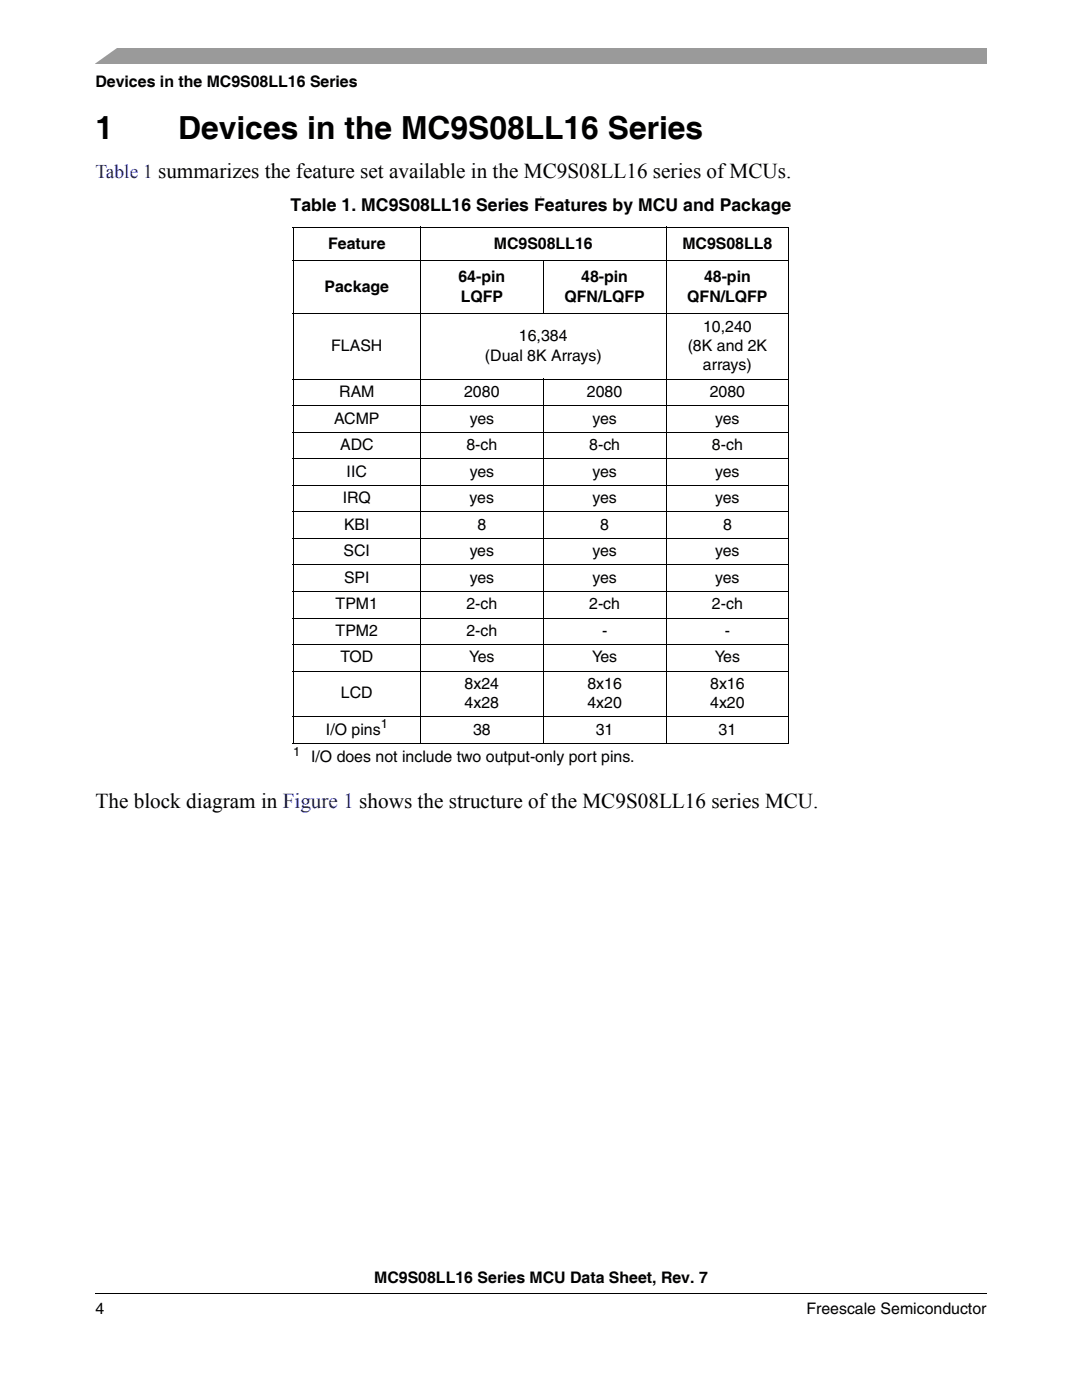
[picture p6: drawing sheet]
<svg xmlns="http://www.w3.org/2000/svg" width="216mm" height="279mm" viewBox="0 0 216 279" stroke-linecap="round" stroke-linejoin="round" font-family="sans-serif">
<defs><g id="words">
<g font-size="6.3">
<text x="19" y="27.7">1</text>
<text x="35.6" y="27.7">Devices in the MC9S08LL16 Series</text>
</g>
<text font-size="4.2" x="19" y="161.2">The block diagram in Figure 1 shows the structure of the MC9S08LL16 series MCU.</text>
<text font-size="3.9" fill="#0000b3" x="19" y="35.5">Table 1 summarizes the feature set available in the MC9S08LL16 series of MCUs.</text>
<text font-size="3.5" x="58" y="42.1">Table 1. MC9S08LL16 Series Features by MCU and Package</text>
<g font-size="3.2">
<text x="19" y="17.4">Devices in the MC9S08LL16 Series</text>
<text x="65.5" y="49.6">Feature</text>
<text x="98.5" y="49.6">MC9S08LL16</text>
<text x="136.2" y="49.6">MC9S08LL8</text>
<text x="64.8" y="58.3">Package</text>
<text x="91.5" y="56.3">64-pin</text>
<text x="116" y="56.3">48-pin</text>
<text x="140.5" y="56.3">48-pin</text>
<text x="91.9" y="60.2">LQFP</text>
<text x="112.6" y="60.2">QFN/LQFP</text>
<text x="137.1" y="60.2">QFN/LQFP</text>
<text x="66.1" y="70.1">FLASH</text>
<text x="103.5" y="68.1">16,384</text>
<text x="137.2" y="70.1">(8K and 2K</text>
<text x="140.3" y="66.2">10,240</text>
<text x="96.8" y="72">(Dual 8K Arrays)</text>
<text x="140.3" y="73.9">arrays)</text>
<text x="67.7" y="79.2">RAM</text>
<text x="92.6" y="79.2">2080</text>
<text x="117.1" y="79.2">2080</text>
<text x="141.6" y="79.2">2080</text>
<text x="66.7" y="84.5">ACMP</text>
<text x="67.9" y="89.8">ADC</text>
<text x="93.1" y="89.8">8-ch</text>
<text x="93.7" y="84.5">yes</text>
<text x="117.6" y="89.8">8-ch</text>
<text x="118.2" y="84.5">yes</text>
<text x="142.1" y="89.8">8-ch</text>
<text x="142.7" y="84.5">yes</text>
<text x="69.2" y="95.1">IIC</text>
<text x="93.7" y="95.1">yes</text>
<text x="118.2" y="95.1">yes</text>
<text x="142.7" y="95.1">yes</text>
<text x="68.4" y="100.4">IRQ</text>
<text x="93.7" y="100.4">yes</text>
<text x="118.2" y="100.4">yes</text>
<text x="142.7" y="100.4">yes</text>
<text x="68.6" y="105.7">KBI</text>
<text x="95.3" y="105.7">8</text>
<text x="119.8" y="105.7">8</text>
<text x="144.3" y="105.7">8</text>
<text x="68.6" y="111">SCI</text>
<text x="93.7" y="111">yes</text>
<text x="118.2" y="111">yes</text>
<text x="142.7" y="111">yes</text>
<text x="68.6" y="116.3">SPI</text>
<text x="93.7" y="116.3">yes</text>
<text x="118.2" y="116.3">yes</text>
<text x="142.7" y="116.3">yes</text>
<text x="67" y="121.6">TPM1</text>
<text x="93.1" y="121.6">2-ch</text>
<text x="117.6" y="121.6">2-ch</text>
<text x="142.1" y="121.6">2-ch</text>
<text x="67" y="126.9">TPM2</text>
<text x="93.1" y="126.9">2-ch</text>
<text x="120.1" y="126.9">-</text>
<text x="144.6" y="126.9">-</text>
<text x="67.9" y="132.1">TOD</text>
<text x="92.7" y="137.4">8x24</text>
<text x="93.6" y="132.1">Yes</text>
<text x="117.2" y="137.4">8x16</text>
<text x="118.1" y="132.1">Yes</text>
<text x="141.7" y="137.4">8x16</text>
<text x="142.6" y="132.1">Yes</text>
<text x="68" y="139.4">LCD</text>
<text x="92.7" y="141.3">4x28</text>
<text x="117.2" y="141.3">4x20</text>
<text x="141.7" y="141.3">4x20</text>
<text x="65" y="146.6">I/O pins</text>
<text x="94.4" y="146.6">38</text>
<text x="118.9" y="146.6">31</text>
<text x="143.4" y="146.6">31</text>
<text x="62.1" y="152.1">I/O does not include two output-only port pins.</text>
<text x="74.7" y="256.1">MC9S08LL16 Series MCU Data Sheet, Rev. 7</text>
<text x="19" y="262.3">4</text>
<text x="160.9" y="262.3">Freescale Semiconductor</text>
</g>
<g font-size="2.5">
<text x="76" y="145.4">1</text>
<text x="58.5" y="150.8">1</text>
</g>
<text font-size=".7" x="107.8" y="39.5">t</text>
</g></defs>
<path d="M19 258.1v.1z" fill="#000"/>
<path d="M19 258.1h177.8" fill="none" stroke="#000" stroke-width=".2"/>
<g fill="#fff">
<path d="M201.9 254h.7v16.4h-.7z"/>
<path d="M201.9 15.3h.7v3.2h-.7z"/>
</g>
<path d="M19 9.5h177.8v3.2h-177.8z" fill="#9a9a9a"/>
<path d="M17.1 9.2h6.8l-5.3 3.8h-1.5z" fill="#fff"/>
<path d="M58.5 148.4h98.9v1.6h-98.9z" fill="#fff"/>
<g fill="none" stroke="#000" stroke-width=".2">
<path d="M58.4 45.4h99.1M58.4 52.1h99.1M58.5 45.4v102.9M83.9 45.3v103.2M108.4 52v10.7M132.9 45.3v103.2M157.4 45.4v102.9M58.4 62.7h99.1M58.4 75.7h99.1M108.4 75.6v72.9M58.4 81h99.1M58.4 86.3h99.1"/>
<path d="M58.4 91.6h99.1M58.4 96.9h99.1M58.4 102.2h99.1M58.4 107.5h99.1M58.4 112.8h99.1M58.4 118h99.1M58.4 123.3h99.1M58.4 128.6h99.1M58.4 133.9h99.1M58.4 143.1h99.1M58.4 148.4h99.1"/>
</g>
<path d="M201.9 23.5h.7v139.2h-.7z" fill="#fff"/>
<use href="#words"/>
</svg>
